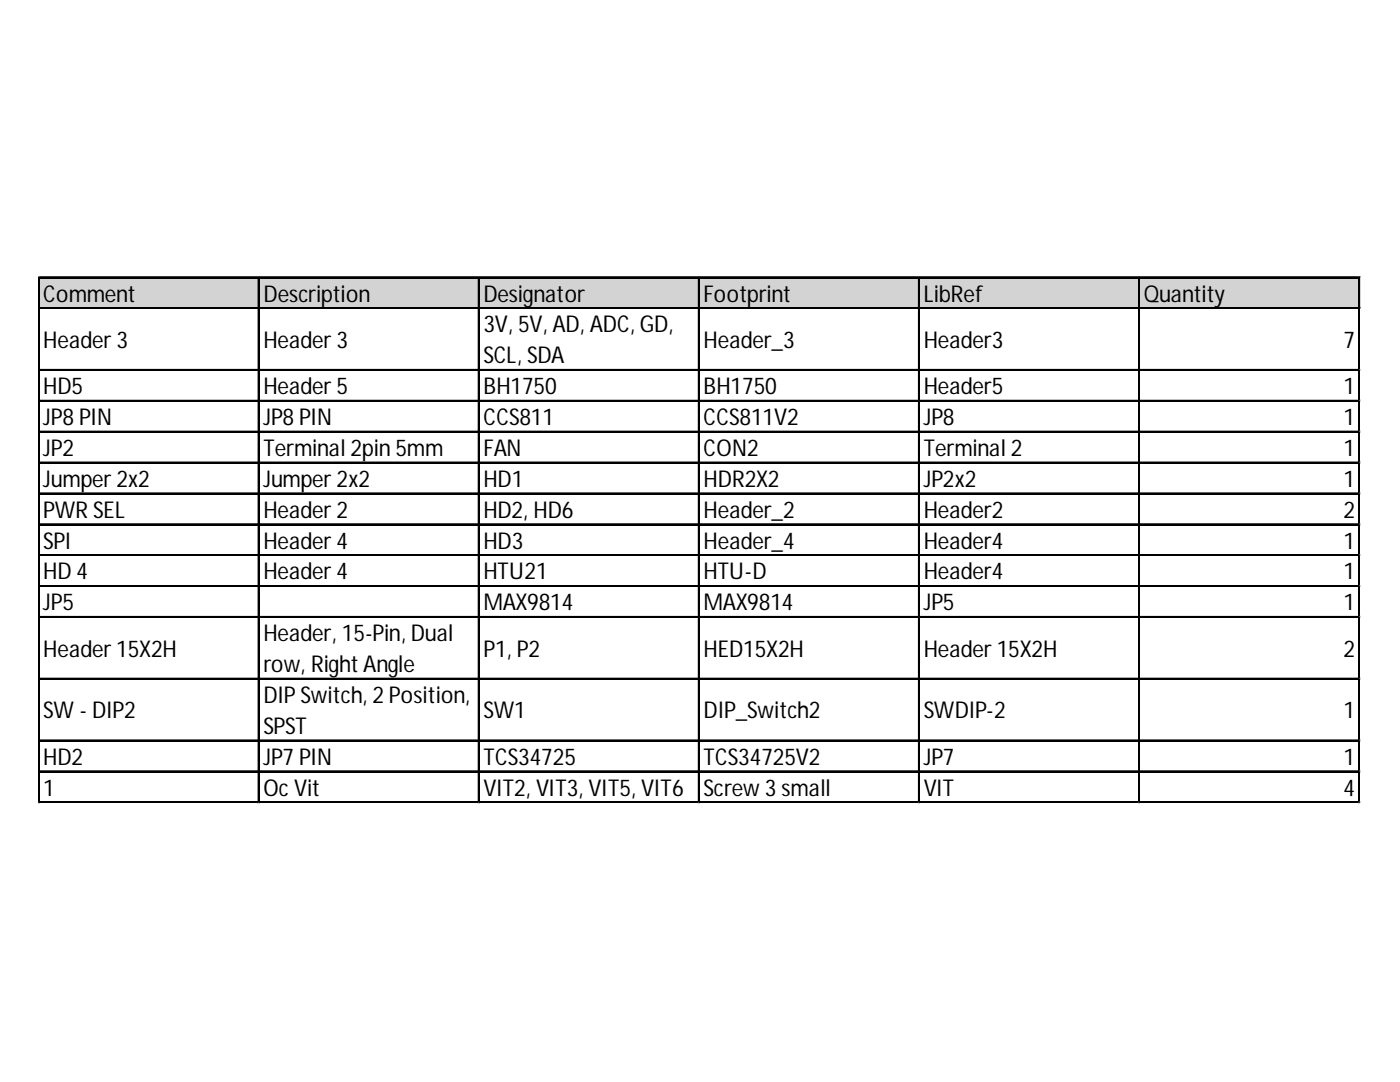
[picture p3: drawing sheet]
<svg xmlns="http://www.w3.org/2000/svg" width="279mm" height="216mm" viewBox="0 0 279 216" stroke-linecap="round" stroke-linejoin="round" font-family="sans-serif">
<defs><g id="words">
<g font-size="4.6">
<text x="8.6" y="60.2">Comment</text>
<text x="52.6" y="60.2">Description</text>
<text x="96.5" y="60.2">Designator</text>
<text x="140.4" y="60.2">Footprint</text>
<text x="184.3" y="60.2">LibRef</text>
<text x="228.3" y="60.2">Quantity</text>
<text x="8.6" y="69.4">Header 3</text>
<text x="52.6" y="69.4">Header 3</text>
<text x="96.5" y="66.3">3V, 5V, AD, ADC, GD,</text>
<text x="140.4" y="69.4">Header_3</text>
<text x="184.3" y="69.4">Header3</text>
<text x="268.1" y="69.4">7</text>
<text x="96.5" y="72.5">SCL, SDA</text>
<text x="8.6" y="78.6">HD5</text>
<text x="52.6" y="78.6">Header 5</text>
<text x="96.5" y="78.6">BH1750</text>
<text x="140.4" y="78.6">BH1750</text>
<text x="184.3" y="78.6">Header5</text>
<text x="268.1" y="78.6">1</text>
<text x="8.6" y="84.8">JP8 PIN</text>
<text x="52.6" y="84.8">JP8 PIN</text>
<text x="96.5" y="84.8">CCS811</text>
<text x="140.4" y="84.8">CCS811V2</text>
<text x="184.3" y="84.8">JP8</text>
<text x="268.1" y="84.8">1</text>
<text x="8.6" y="91">JP2</text>
<text x="52.6" y="91">Terminal 2pin 5mm</text>
<text x="96.5" y="91">FAN</text>
<text x="140.4" y="91">CON2</text>
<text x="184.3" y="91">Terminal 2</text>
<text x="268.1" y="91">1</text>
<text x="8.6" y="97.1">Jumper 2x2</text>
<text x="52.6" y="97.1">Jumper 2x2</text>
<text x="96.5" y="97.1">HD1</text>
<text x="140.4" y="97.1">HDR2X2</text>
<text x="184.3" y="97.1">JP2x2</text>
<text x="268.1" y="97.1">1</text>
<text x="8.6" y="103.3">PWR SEL</text>
<text x="52.6" y="103.3">Header 2</text>
<text x="96.5" y="103.3">HD2, HD6</text>
<text x="140.4" y="103.3">Header_2</text>
<text x="184.3" y="103.3">Header2</text>
<text x="268.1" y="103.3">2</text>
<text x="8.6" y="109.5">SPI</text>
<text x="52.6" y="109.5">Header 4</text>
<text x="96.5" y="109.5">HD3</text>
<text x="140.4" y="109.5">Header_4</text>
<text x="184.3" y="109.5">Header4</text>
<text x="268.1" y="109.5">1</text>
<text x="8.6" y="115.6">HD 4</text>
<text x="52.6" y="115.6">Header 4</text>
<text x="96.5" y="115.6">HTU21</text>
<text x="140.4" y="115.6">HTU-D</text>
<text x="184.3" y="115.6">Header4</text>
<text x="268.1" y="115.6">1</text>
<text x="8.6" y="121.8">JP5</text>
<text x="96.5" y="121.8">MAX9814</text>
<text x="140.4" y="121.8">MAX9814</text>
<text x="184.3" y="121.8">JP5</text>
<text x="268.1" y="121.8">1</text>
<text x="8.6" y="131">Header 15X2H</text>
<text x="52.6" y="127.9">Header, 15-Pin, Dual</text>
<text x="96.5" y="131">P1, P2</text>
<text x="140.4" y="131">HED15X2H</text>
<text x="184.3" y="131">Header 15X2H</text>
<text x="268.1" y="131">2</text>
<text x="52.6" y="134.1">row, Right Angle</text>
<text x="8.6" y="143.3">SW - DIP2</text>
<text x="52.6" y="140.3">DIP Switch, 2 Position,</text>
<text x="96.5" y="143.3">SW1</text>
<text x="140.4" y="143.3">DIP_Switch2</text>
<text x="184.3" y="143.3">SWDIP-2</text>
<text x="268.1" y="143.3">1</text>
<text x="52.6" y="146.4">SPST</text>
<text x="8.6" y="152.6">HD2</text>
<text x="52.6" y="152.6">JP7 PIN</text>
<text x="96.5" y="152.6">TCS34725</text>
<text x="140.4" y="152.6">TCS34725V2</text>
<text x="184.3" y="152.6">JP7</text>
<text x="268.1" y="152.6">1</text>
<text x="8.6" y="158.7">1</text>
<text x="52.6" y="158.7">Oc Vit</text>
<text x="96.5" y="158.7">VIT2, VIT3, VIT5, VIT6</text>
<text x="140.4" y="158.7">Screw 3 small</text>
<text x="184.3" y="158.7">VIT</text>
<text x="268.1" y="158.7">4</text>
</g>
</g></defs>
<path d="M7.8 55.5h263.7v6.2h-263.7z" fill="#d3d3d3"/>
<g fill="none" stroke="#000" stroke-width=".26">
<path d="M7.6 55.2v105.1M7.7 55.2v105.1M7.9 55.2h263.5M7.9 55.4h263.5M51.5 55.5v104.8M51.7 55.5v104.8M95.5 55.5v104.8M95.6 55.5v104.8M139.4 55.5v104.8M139.5 55.5v104.8M183.3 55.5v104.8M183.4 55.5v104.8"/>
<path d="M227.2 55.5v104.8M227.4 55.5v104.8M271.2 55.5v104.8M271.3 55.5v104.8M7.9 61.4h263.5M7.9 61.5h263.5M7.9 73.7h263.5M7.9 73.9h263.5M7.9 79.9h263.5M7.9 80h263.5M7.9 86.1h263.5M7.9 86.2h263.5"/>
<path d="M7.9 92.2h263.5M7.9 92.3h263.5M7.9 98.4h263.5M7.9 98.5h263.5M7.9 104.5h263.5M7.9 104.7h263.5M7.9 110.7h263.5M7.9 110.8h263.5M7.9 116.9h263.5M7.9 117h263.5M7.9 123h263.5M7.9 123.2h263.5"/>
<path d="M7.9 135.3h263.5M7.9 135.5h263.5M7.9 147.7h263.5M7.9 147.8h263.5M7.9 153.8h263.5M7.9 154h263.5M7.9 160h263.5M7.9 160.1h263.5"/>
</g>
<path d="M7.6 160.3h.1" fill="none" stroke="#d4d4d4" stroke-width=".26"/>
<path d="M7.6 160.3h.3z" fill="#d4d4d4"/>
<path d="M51.5 160.3h.1" fill="none" stroke="#d4d4d4" stroke-width=".26"/>
<path d="M51.5 160.3h.3z" fill="#d4d4d4"/>
<path d="M95.5 160.3h.1" fill="none" stroke="#d4d4d4" stroke-width=".26"/>
<path d="M95.5 160.3h.2z" fill="#d4d4d4"/>
<path d="M139.4 160.3h.1" fill="none" stroke="#d4d4d4" stroke-width=".26"/>
<path d="M139.4 160.3h.2z" fill="#d4d4d4"/>
<path d="M183.3 160.3h.1" fill="none" stroke="#d4d4d4" stroke-width=".26"/>
<path d="M183.3 160.3h.3z" fill="#d4d4d4"/>
<path d="M227.2 160.3h.1" fill="none" stroke="#d4d4d4" stroke-width=".26"/>
<path d="M227.2 160.3h.3z" fill="#d4d4d4"/>
<path d="M271.2 160.3h.1" fill="none" stroke="#d4d4d4" stroke-width=".26"/>
<path d="M271.2 160.3h.2z" fill="#d4d4d4"/>
<path d="M271.4 73.7h.1" fill="none" stroke="#d4d4d4" stroke-width=".26"/>
<path d="M271.4 73.7l.1 .3z" fill="#d4d4d4"/>
<path d="M271.4 79.9h.1" fill="none" stroke="#d4d4d4" stroke-width=".26"/>
<path d="M271.4 79.9l.1 .3z" fill="#d4d4d4"/>
<path d="M271.4 86.1h.1" fill="none" stroke="#d4d4d4" stroke-width=".26"/>
<path d="M271.4 86.1l.1 .2z" fill="#d4d4d4"/>
<path d="M271.4 92.2h.1" fill="none" stroke="#d4d4d4" stroke-width=".26"/>
<path d="M271.4 92.2l.1 .3z" fill="#d4d4d4"/>
<path d="M271.4 98.4h.1" fill="none" stroke="#d4d4d4" stroke-width=".26"/>
<path d="M271.4 98.4l.1 .2z" fill="#d4d4d4"/>
<path d="M271.4 104.5h.1" fill="none" stroke="#d4d4d4" stroke-width=".26"/>
<path d="M271.4 104.5l.1 .3z" fill="#d4d4d4"/>
<path d="M271.4 110.7h.1" fill="none" stroke="#d4d4d4" stroke-width=".26"/>
<path d="M271.4 110.7l.1 .3z" fill="#d4d4d4"/>
<path d="M271.4 116.9h.1" fill="none" stroke="#d4d4d4" stroke-width=".26"/>
<path d="M271.4 116.9l.1 .2z" fill="#d4d4d4"/>
<path d="M271.4 123h.1" fill="none" stroke="#d4d4d4" stroke-width=".26"/>
<path d="M271.4 123l.1 .3z" fill="#d4d4d4"/>
<path d="M271.4 135.3h.1" fill="none" stroke="#d4d4d4" stroke-width=".26"/>
<path d="M271.4 135.3l.1 .3z" fill="#d4d4d4"/>
<path d="M271.4 147.7h.1" fill="none" stroke="#d4d4d4" stroke-width=".26"/>
<path d="M271.4 147.7l.1 .2z" fill="#d4d4d4"/>
<path d="M271.4 153.8h.1" fill="none" stroke="#d4d4d4" stroke-width=".26"/>
<path d="M271.4 153.8l.1 .3z" fill="#d4d4d4"/>
<path d="M271.4 160h.1" fill="none" stroke="#d4d4d4" stroke-width=".26"/>
<path d="M271.4 160l.1 .3z" fill="#d4d4d4"/>
<use href="#words"/>
</svg>
